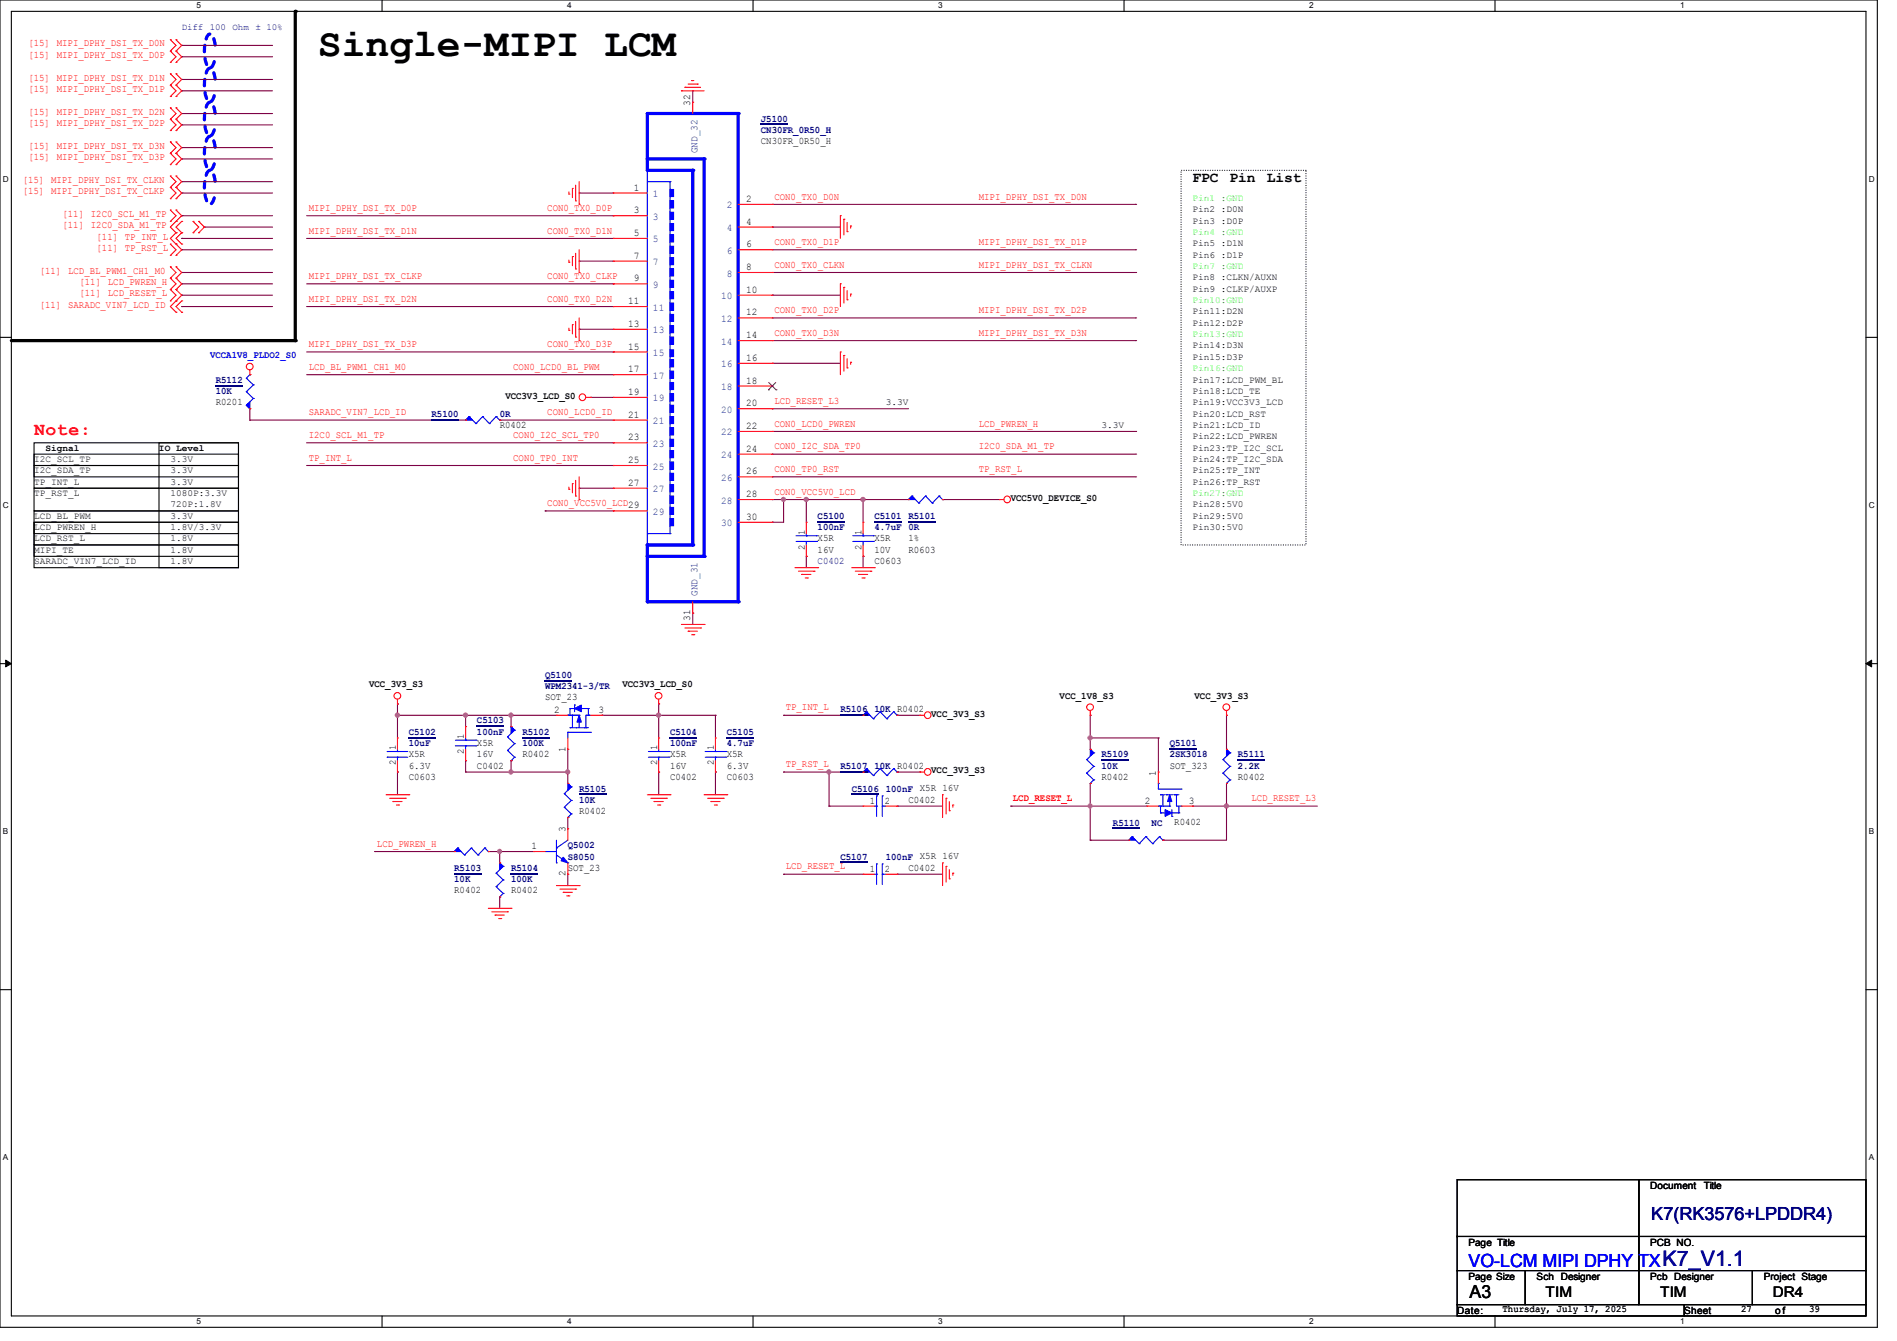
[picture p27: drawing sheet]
<svg xmlns="http://www.w3.org/2000/svg" width="297mm" height="210mm" viewBox="0 0 297 210" stroke-linecap="round" stroke-linejoin="round" font-family="sans-serif">
<defs><g id="words">
<text font-size="6.2" x="49.8" y="8.8">Single-MIPI LCM</text>
<text font-size="3.3" fill="#0000a0" x="260.3" y="198.2">K7_V1.1</text>
<text font-size="2.8" fill="#f00" x="5.3" y="68.2">Note:</text>
<text font-size="2.8" fill="#000080" x="258.5" y="191">K7(RK3576+LPDDR4)</text>
<text font-size="2.8" fill="#00f" x="229.9" y="198.5">VO-LCM MIPI DPHY TX</text>
<text font-size="2.8" x="230.1" y="203.3">A3</text>
<g font-size="2.3">
<text x="186.7" y="28.5">FPC</text>
<text x="192.5" y="28.5">Pin</text>
<text x="198.3" y="28.5">List</text>
<text x="242" y="203.2">TIM</text>
<text x="259.9" y="203.2">TIM</text>
<text x="277.5" y="203.2">DR4</text>
</g>
<g font-size="1.6" fill="#f00">
<text x="4.4" y="7.3">[15] MIPI_DPHY_DSI_TX_D0N</text>
<text x="4.4" y="9.1">[15] MIPI_DPHY_DSI_TX_D0P</text>
<text x="4.4" y="12.6">[15] MIPI_DPHY_DSI_TX_D1N</text>
<text x="4.4" y="14.4">[15] MIPI_DPHY_DSI_TX_D1P</text>
<text x="4.4" y="17.9">[15] MIPI_DPHY_DSI_TX_D2N</text>
<text x="4.4" y="19.7">[15] MIPI_DPHY_DSI_TX_D2P</text>
<text x="4.4" y="23.3">[15] MIPI_DPHY_DSI_TX_D3N</text>
<text x="3.6" y="28.6">[15] MIPI_DPHY_DSI_TX_CLKN</text>
<text x="4.4" y="25.1">[15] MIPI_DPHY_DSI_TX_D3P</text>
<text x="3.6" y="30.4">[15] MIPI_DPHY_DSI_TX_CLKP</text>
<text x="9.8" y="35.7">[11] I2C0_SDA_M1_TP</text>
<text x="9.8" y="34">[11] I2C0_SCL_M1_TP</text>
<text x="48.3" y="33">MIPI_DPHY_DSI_TX_D0P</text>
<text x="85.7" y="33">CON0_TX0_D0P</text>
<text x="121.2" y="31.2">CON0_TX0_D0N</text>
<text x="153.2" y="31.2">MIPI_DPHY_DSI_TX_D0N</text>
<text x="15.1" y="37.5">[11] TP_INT_L</text>
<text x="15.1" y="39.3">[11] TP_RST_L</text>
<text x="48.3" y="36.6">MIPI_DPHY_DSI_TX_D1N</text>
<text x="85.7" y="36.6">CON0_TX0_D1N</text>
<text x="121.2" y="38.4">CON0_TX0_D1P</text>
<text x="121.2" y="41.9">CON0_TX0_CLKN</text>
<text x="153.2" y="38.4">MIPI_DPHY_DSI_TX_D1P</text>
<text x="153.2" y="41.9">MIPI_DPHY_DSI_TX_CLKN</text>
<text x="6.2" y="42.8">[11] LCD_BL_PWM1_CH1_M0</text>
<text x="12.4" y="46.4">[11] LCD_RESET_L</text>
<text x="12.4" y="44.6">[11] LCD_PWREN_H</text>
<text x="48.3" y="43.7">MIPI_DPHY_DSI_TX_CLKP</text>
<text x="48.3" y="47.2">MIPI_DPHY_DSI_TX_D2N</text>
<text x="85.7" y="43.7">CON0_TX0_CLKP</text>
<text x="85.7" y="47.2">CON0_TX0_D2N</text>
<text x="6.2" y="48.2">[11] SARADC_VIN7_LCD_ID</text>
<text x="121.2" y="49">CON0_TX0_D2P</text>
<text x="121.2" y="52.6">CON0_TX0_D3N</text>
<text x="153.2" y="49">MIPI_DPHY_DSI_TX_D2P</text>
<text x="153.2" y="52.6">MIPI_DPHY_DSI_TX_D3N</text>
<text x="48.3" y="54.4">MIPI_DPHY_DSI_TX_D3P</text>
<text x="48.3" y="57.9">LCD_BL_PWM1_CH1_M0</text>
<text x="80.3" y="57.9">CON0_LCD0_BL_PWM</text>
<text x="85.7" y="54.4">CON0_TX0_D3P</text>
<text x="48.3" y="65">SARADC_VIN7_LCD_ID</text>
<text x="85.7" y="65">CON0_LCD0_ID</text>
<text x="121.2" y="63.2">LCD_RESET_L3</text>
<text x="48.3" y="68.6">I2C0_SCL_M1_TP</text>
<text x="80.3" y="68.6">CON0_I2C_SCL_TP0</text>
<text x="121.2" y="66.8">CON0_LCD0_PWREN</text>
<text x="121.2" y="70.4">CON0_I2C_SDA_TP0</text>
<text x="153.2" y="66.8">LCD_PWREN_H</text>
<text x="153.2" y="70.4">I2C0_SDA_M1_TP</text>
<text x="48.3" y="72.1">TP_INT_L</text>
<text x="80.3" y="72.1">CON0_TP0_INT</text>
<text x="121.2" y="77.5">CON0_VCC5V0_LCD</text>
<text x="121.2" y="73.9">CON0_TP0_RST</text>
<text x="153.2" y="73.9">TP_RST_L</text>
<text x="85.7" y="79.2">CON0_VCC5V0_LCD29</text>
<text x="123" y="111.3">TP_INT_L</text>
<text x="123" y="120.1">TP_RST_L</text>
<text x="158.6" y="125.5">LCD_RESET_L</text>
<text x="195.9" y="125.5">LCD_RESET_L3</text>
<text x="59" y="132.6">LCD_PWREN_H</text>
<text x="123" y="136.1">LCD_RESET_L</text>
</g>
<g font-size="1.6">
<text x="108.1" y="16.6" transform="rotate(-90 108.1 16.6)">32</text>
<text x="119.1" y="22.6">CN30FR_0R50_H</text>
<text x="99.2" y="29.8">1</text>
<text x="99.2" y="33.4">3</text>
<text x="116.8" y="31.6">2</text>
<text x="116.8" y="35.2">4</text>
<text x="99.2" y="37">5</text>
<text x="99.2" y="40.5">7</text>
<text x="116.8" y="38.7">6</text>
<text x="98.3" y="47.6">11</text>
<text x="99.2" y="44.1">9</text>
<text x="116.8" y="42.3">8</text>
<text x="116.8" y="45.8">10</text>
<text x="98.3" y="51.2">13</text>
<text x="116.8" y="49.4">12</text>
<text x="116.8" y="53">14</text>
<text x="98.3" y="54.7">15</text>
<text x="98.3" y="58.3">17</text>
<text x="116.8" y="56.5">16</text>
<text x="33.8" y="63.5">R0201</text>
<text x="79.1" y="62.4">VCC3V3_LCD_S0</text>
<text x="98.3" y="61.8">19</text>
<text x="98.3" y="65.4">21</text>
<text x="116.8" y="60.1">18</text>
<text x="116.8" y="63.6">20</text>
<text x="78.2" y="67">R0402</text>
<text x="98.3" y="69">23</text>
<text x="116.8" y="67.2">22</text>
<text x="116.8" y="70.7">24</text>
<text x="98.3" y="72.5">25</text>
<text x="98.3" y="76.1">27</text>
<text x="116.8" y="74.3">26</text>
<text x="116.8" y="77.9">28</text>
<text x="116.8" y="81.4">30</text>
<text x="126" y="83.7" transform="rotate(-90 126 83.7)">1</text>
<text x="134.9" y="83.7" transform="rotate(-90 134.9 83.7)">1</text>
<text x="158.2" y="78.4">VCC5V0_DEVICE_S0</text>
<text x="126" y="86.1" transform="rotate(-90 126 86.1)">2</text>
<text x="128" y="84.8">X5R</text>
<text x="128" y="86.6">16V</text>
<text x="134.9" y="86.1" transform="rotate(-90 134.9 86.1)">2</text>
<text x="136.9" y="88.3">C0603</text>
<text x="136.9" y="84.8">X5R</text>
<text x="136.9" y="86.6">10V</text>
<text x="142.2" y="86.6">R0603</text>
<text x="142.2" y="84.8">1%</text>
<text x="108.1" y="97.2" transform="rotate(-90 108.1 97.2)">31</text>
<text x="57.8" y="107.6">VCC_3V3_S3</text>
<text x="97.5" y="107.6">VCC3V3_LCD_S0</text>
<text x="85.3" y="109.7">SOT_23</text>
<text x="86.8" y="111.6">2</text>
<text x="93.7" y="111.6">3</text>
<text x="145.8" y="112.2">VCC_3V3_S3</text>
<text x="165.9" y="109.4">VCC_1V8_S3</text>
<text x="187" y="109.4">VCC_3V3_S3</text>
<text x="62" y="119.8" transform="rotate(-90 62 119.8)">2</text>
<text x="62" y="117.5" transform="rotate(-90 62 117.5)">1</text>
<text x="64" y="118.6">X5R</text>
<text x="72.6" y="118.1" transform="rotate(-90 72.6 118.1)">2</text>
<text x="72.6" y="115.7" transform="rotate(-90 72.6 115.7)">1</text>
<text x="74.7" y="116.8">X5R</text>
<text x="74.7" y="118.6">16V</text>
<text x="81.8" y="118.6">R0402</text>
<text x="88.5" y="117.7" transform="rotate(-90 88.5 117.7)">1</text>
<text x="102.9" y="119.8" transform="rotate(-90 102.9 119.8)">2</text>
<text x="102.9" y="117.5" transform="rotate(-90 102.9 117.5)">1</text>
<text x="104.9" y="118.6">X5R</text>
<text x="111.8" y="119.8" transform="rotate(-90 111.8 119.8)">2</text>
<text x="111.8" y="117.5" transform="rotate(-90 111.8 117.5)">1</text>
<text x="113.8" y="118.6">X5R</text>
<text x="64" y="122.1">C0603</text>
<text x="64" y="120.4">6.3V</text>
<text x="74.7" y="120.4">C0402</text>
<text x="104.9" y="122.1">C0402</text>
<text x="104.9" y="120.4">16V</text>
<text x="113.8" y="122.1">C0603</text>
<text x="113.8" y="120.4">6.3V</text>
<text x="136.2" y="125.9">1</text>
<text x="138.5" y="125.9">2</text>
<text x="142.2" y="125.7">C0402</text>
<text x="144" y="123.9">X5R 16V</text>
<text x="145.8" y="121.1">VCC_3V3_S3</text>
<text x="172.5" y="122.1">R0402</text>
<text x="179.2" y="125.9">2</text>
<text x="181" y="121.5" transform="rotate(-90 181 121.5)">1</text>
<text x="183.1" y="120.4">SOT_323</text>
<text x="186.1" y="125.9">3</text>
<text x="193.8" y="122.1">R0402</text>
<text x="88.5" y="130.3" transform="rotate(-90 88.5 130.3)">3</text>
<text x="90.7" y="127.5">R0402</text>
<text x="183.9" y="129.2">R0402</text>
<text x="83.2" y="133">1</text>
<text x="88.5" y="137.2" transform="rotate(-90 88.5 137.2)">2</text>
<text x="88.9" y="136.4">SOT_23</text>
<text x="136.2" y="136.5">1</text>
<text x="138.5" y="136.5">2</text>
<text x="142.2" y="136.4">C0402</text>
<text x="144" y="134.6">X5R 16V</text>
<text x="71.1" y="139.9">R0402</text>
<text x="80" y="139.9">R0402</text>
<text x="258.4" y="186.2">Document</text>
<text x="266.7" y="186.2">Title</text>
<text x="229.9" y="195.1">Page Title</text>
<text x="258.4" y="195.1">PCB NO.</text>
<text x="229.9" y="200.4">Page Size</text>
<text x="240.6" y="200.4">Sch Designer</text>
<text x="258.4" y="200.4">Pcb Designer</text>
<text x="276.1" y="200.4">Project Stage</text>
<text x="228.1" y="205.7">Date:</text>
<text x="235.2" y="205.5">Thursday, July 17, 2025</text>
<text x="263.7" y="205.7">Sheet</text>
<text x="272.6" y="205.5">27</text>
<text x="277.9" y="205.7">o f</text>
<text x="283.3" y="205.5">39</text>
</g>
<g font-size="1.6" fill="#000080">
<text x="119.1" y="19.1">J5100</text>
<text x="119.1" y="20.8">CN30FR_0R50_H</text>
<text x="33.8" y="59.9">R5112</text>
<text x="33.8" y="61.7">10K</text>
<text x="67.6" y="65.3">R5100</text>
<text x="78.2" y="65.3">0R</text>
<text x="128" y="81.3">C5100</text>
<text x="128" y="83.1">100nF</text>
<text x="136.9" y="81.3">C5101</text>
<text x="136.9" y="83.1">4.7uF</text>
<text x="142.2" y="81.3">R5101</text>
<text x="142.2" y="83.1">0R</text>
<text x="128" y="88.3">C0402</text>
<text x="85.3" y="106.2">Q5100</text>
<text x="85.3" y="107.9">WPM2341-3/TR</text>
<text x="74.7" y="113.3">C5103</text>
<text x="131.6" y="111.5">R5106</text>
<text x="136.9" y="111.5">10K R0402</text>
<text x="64" y="115.1">C5102</text>
<text x="64" y="116.8">10uF</text>
<text x="74.7" y="115.1">100nF</text>
<text x="81.8" y="115.1">R5102</text>
<text x="81.8" y="116.8">100K</text>
<text x="104.9" y="115.1">C5104</text>
<text x="104.9" y="116.8">100nF</text>
<text x="113.8" y="115.1">C5105</text>
<text x="113.8" y="116.8">4.7uF</text>
<text x="172.5" y="118.6">R5109</text>
<text x="183.1" y="116.8">Q5101</text>
<text x="183.1" y="118.6">2SK3018</text>
<text x="193.8" y="118.6">R5111</text>
<text x="90.7" y="124">R5105</text>
<text x="90.7" y="125.7">10K</text>
<text x="131.6" y="120.4">R5107</text>
<text x="133.3" y="124">C5106</text>
<text x="136.9" y="120.4">10K R0402</text>
<text x="138.7" y="124">100nF</text>
<text x="172.5" y="120.4">10K</text>
<text x="193.8" y="120.4">2.2K</text>
<text x="174.2" y="129.3">R5110</text>
<text x="180.3" y="129.3">NC</text>
<text x="71.1" y="136.4">R5103</text>
<text x="80" y="136.4">R5104</text>
<text x="88.9" y="132.8">Q5002</text>
<text x="88.9" y="134.6">S8050</text>
<text x="131.6" y="134.6">C5107</text>
<text x="138.7" y="134.6">100nF</text>
<text x="71.1" y="138.2">10K</text>
<text x="80" y="138.2">100K</text>
</g>
<g font-size="1.6" fill="#004080">
<text x="109.2" y="24" transform="rotate(-90 109.2 24)">GND_32</text>
<text x="102.2" y="30.9">1</text>
<text x="102.2" y="34.4">3</text>
<text x="113.8" y="32.6">2</text>
<text x="102.2" y="38">5</text>
<text x="102.2" y="41.5">7</text>
<text x="113.8" y="36.2">4</text>
<text x="113.8" y="39.8">6</text>
<text x="102.2" y="45.1">9</text>
<text x="112.9" y="46.9">10</text>
<text x="113.8" y="43.3">8</text>
<text x="102.2" y="48.6">11</text>
<text x="102.2" y="52.2">13</text>
<text x="112.9" y="50.4">12</text>
<text x="112.9" y="54">14</text>
<text x="102.2" y="55.8">15</text>
<text x="102.2" y="59.3">17</text>
<text x="112.9" y="57.5">16</text>
<text x="102.2" y="62.9">19</text>
<text x="112.9" y="61.1">18</text>
<text x="112.9" y="64.6">20</text>
<text x="102.2" y="66.4">21</text>
<text x="102.2" y="70">23</text>
<text x="112.9" y="68.2">22</text>
<text x="112.9" y="71.8">24</text>
<text x="102.2" y="73.5">25</text>
<text x="102.2" y="77.1">27</text>
<text x="112.9" y="75.3">26</text>
<text x="102.2" y="80.6">29</text>
<text x="112.9" y="78.9">28</text>
<text x="112.9" y="82.4">30</text>
<text x="109.2" y="93.3" transform="rotate(-90 109.2 93.3)">GND_31</text>
</g>
<text font-size="1.6" fill="#00f" x="32.9" y="56">VCCA1V8_PLDO2_S0</text>
<g font-size="1.5">
<text x="186.7" y="33.2">Pin2 :D0N</text>
<text x="186.7" y="35">Pin3 :D0P</text>
<text x="186.7" y="40.3">Pin6 :D1P</text>
<text x="186.7" y="38.6">Pin5 :D1N</text>
<text x="186.7" y="45.7">Pin9 :CLKP/AUXP</text>
<text x="186.7" y="43.9">Pin8 :CLKN/AUXN</text>
<text x="186.7" y="51">Pin12:D2P</text>
<text x="186.7" y="49.2">Pin11:D2N</text>
<text x="186.7" y="56.3">Pin15:D3P</text>
<text x="186.7" y="54.6">Pin14:D3N</text>
<text x="186.7" y="59.9">Pin17:LCD_PWM_BL</text>
<text x="138.7" y="63.5">3.3V</text>
<text x="186.7" y="61.7">Pin18:LCD_TE</text>
<text x="186.7" y="63.5">Pin19:VCC3V3_LCD</text>
<text x="186.7" y="65.2">Pin20:LCD_RST</text>
<text x="7.1" y="70.6">Signal</text>
<text x="24.9" y="70.6">IO Level</text>
<text x="172.5" y="67">3.3V</text>
<text x="186.7" y="67">Pin21:LCD_ID</text>
<text x="186.7" y="68.8">Pin22:LCD_PWREN</text>
<text x="186.7" y="70.6">Pin23:TP_I2C_SCL</text>
<text x="5.3" y="74.1">I2C_SDA_TP</text>
<text x="5.3" y="72.3">I2C_SCL_TP</text>
<text x="5.3" y="77.7">TP_RST_L</text>
<text x="5.3" y="75.9">TP_INT_L</text>
<text x="26.7" y="77.7">1080P:3.3V</text>
<text x="26.7" y="72.3">3.3V</text>
<text x="26.7" y="74.1">3.3V</text>
<text x="26.7" y="75.9">3.3V</text>
<text x="186.7" y="75.9">Pin26:TP_RST</text>
<text x="186.7" y="72.3">Pin24:TP_I2C_SDA</text>
<text x="186.7" y="74.1">Pin25:TP_INT</text>
<text x="5.3" y="83">LCD_PWREN_H</text>
<text x="5.3" y="81.2">LCD_BL_PWM</text>
<text x="26.7" y="79.5">720P:1.8V</text>
<text x="26.7" y="81.2">3.3V</text>
<text x="26.7" y="83">1.8V/3.3V</text>
<text x="186.7" y="81.2">Pin29:5V0</text>
<text x="186.7" y="83">Pin30:5V0</text>
<text x="186.7" y="79.5">Pin28:5V0</text>
<text x="5.3" y="84.8">LCD_RST_L</text>
<text x="5.3" y="86.6">MIPI_TE</text>
<text x="5.3" y="88.3">SARADC_VIN7_LCD_ID</text>
<text x="26.7" y="84.8">1.8V</text>
<text x="26.7" y="86.6">1.8V</text>
<text x="26.7" y="88.3">1.8V</text>
</g>
<g font-size="1.5" fill="#0f0">
<text x="186.7" y="31.5">Pin1 :GND</text>
<text x="186.7" y="36.8">Pin4 :GND</text>
<text x="186.7" y="47.5">Pin10:GND</text>
<text x="186.7" y="42.1">Pin7 :GND</text>
<text x="186.7" y="52.8">Pin13:GND</text>
<text x="186.7" y="58.1">Pin16:GND</text>
<text x="186.7" y="77.7">Pin27:GND</text>
</g>
<g font-size="1.4" fill="#000080">
<text x="28.4" y="4.7">Diff 100 Ohm</text>
<text x="40" y="4.7">± 10%</text>
</g>
<g font-size="1.3">
<text x="30.8" y="1.3">5</text>
<text x="88.8" y="1.3">4</text>
<text x="146.9" y="1.3">3</text>
<text x="205" y="1.3">2</text>
<text x="263.1" y="1.3">1</text>
<text x=".5" y="28.4">D</text>
<text x="292.6" y="28.4">D</text>
<text x=".5" y="79.5">C</text>
<text x="292.6" y="79.5">C</text>
<text x=".5" y="130.6">B</text>
<text x="292.6" y="130.6">B</text>
<text x=".5" y="181.7">A</text>
<text x="292.6" y="181.7">A</text>
<text x="30.8" y="207.4">5</text>
<text x="88.8" y="207.4">4</text>
<text x="146.9" y="207.4">3</text>
<text x="205" y="207.4">2</text>
<text x="263.1" y="207.4">1</text>
</g>
</g></defs>
<g fill="none" stroke="#000" stroke-width=".17">
<path d="M0 0h293.9v207.9h-293.9zM1.8 1.8h290.3v204.3h-290.3zM59.8 0v1.8M117.9 0v1.8M176 0v1.8M234.1 0v1.8M0 52.8h1.8M292.1 52.8h1.8M5.3 69.3h32v3.6h-32zM5.3 71.1h32v3.6h-32zM5.3 72.9h32v3.6h-32zM5.3 76.5h32v3.5h-32z"/>
<path d="M24.9 69.3h12.4v19.6h-12.4zM5.3 81.8h32v3.5h-32zM5.3 81.8h32v5.3h-32zM5.3 80h32v3.6h-32zM5.3 85.3h32v3.6h-32zM0 103.9h1.8M292.1 103.9h1.8M0 155h1.8M292.1 155h1.8M59.8 206.1v1.8M117.9 206.1v1.8M176 206.1v1.8"/>
<path d="M234.1 206.1v1.8"/>
</g>
<path d="M.9 103.4l.9 .5-.9 .5zM292.1 103.9l.9-.5v1z" fill="#000"/>
<path d="M.9 103.4l.9 .5-.9 .5zM292.1 103.9l.9-.5v1z" fill="none" stroke="#000" stroke-width=".16"/>
<path d="M33.7 7.1a2.02 2.02 0 0 0-.8-1.8 1.41 1.41 0 0 0-.8 1.3 5.6 5.6 0 0 0 .5 3.9l.3 .1a1.41 1.41 0 0 0 .7-1.3l.1-.6M33.7 12.4a2.02 2.02 0 0 0-.8-1.7 1.41 1.41 0 0 0-.8 1.3 5.6 5.6 0 0 0 .5 3.9l.3 .1a1.41 1.41 0 0 0 .7-1.4l.1-.6M33.7 17.7a2.02 2.02 0 0 0-.8-1.7 1.41 1.41 0 0 0-.8 1.3 5.6 5.6 0 0 0 .5 3.9l.3 .1a1.41 1.41 0 0 0 .7-1.3l.1-.7M33.7 23.1a2.02 2.02 0 0 0-.8-1.8 1.41 1.41 0 0 0-.8 1.3 5.6 5.6 0 0 0 .5 3.9l.3 .1a1.41 1.41 0 0 0 .7-1.3l.1-.6M33.7 28.4a2.02 2.02 0 0 0-.8-1.7 1.41 1.41 0 0 0-.8 1.3 5.6 5.6 0 0 0 .5 3.9l.3 .1a1.41 1.41 0 0 0 .7-1.4l.1-.6" fill="none" stroke="#00f" stroke-width=".51" stroke-dasharray="1 1"/>
<path d="M184.9 26.7h19.6v58.6h-19.6z" fill="none" stroke="#000" stroke-width=".17" stroke-dasharray="0 .3"/>
<path d="M46.2 1.8v51.5h-44.4" fill="none" stroke="#000" stroke-width=".51"/>
<g fill="#000">
<circle cx="46.2" cy="1.8" r=".25"/>
<circle cx="46.2" cy="53.3" r=".25"/>
</g>
<g fill="none" stroke="#800040" stroke-width=".17">
<path d="M28.4 8.9h.1M28.4 7.1h.1M28.4 14.2h.1M28.4 12.4h.1M28.4 19.6h.1M28.4 17.8h.1M28.4 8.9h14.3M28.4 7.1h14.3M28.4 14.2h14.3M28.4 12.4h14.3M28.4 19.6h14.3M28.4 17.8h14.3"/>
<path d="M108.5 14.2h.1M108.5 14.2v1.8M28.4 30.2h.1M28.4 28.4h.1M28.4 24.9h.1M28.4 23.1h.1M28.4 33.8h.1M28.4 37.3h.1M28.4 39.1h.1M28.4 30.2h14.3M28.4 28.4h14.3M28.4 24.9h14.3"/>
<path d="M28.4 23.1h14.3M28.4 33.8h14.3M28.4 37.3h14.3M28.4 39.1h14.3M32 35.6h.1M32 35.6h10.7M48 33.8h48M48 37.3h48M90.7 30.2h.1M90.7 30.2h5.3M96 33.8h.1M96 37.3h.1"/>
<path d="M120.9 35.6h.1M120.9 35.6h10.7M120.9 32h56.9M120.9 39.1h56.9M177.8 32h.1M177.8 39.1h.1M28.4 42.7h.1M28.4 48h.1M28.4 44.4h.1M28.4 46.2h.1M28.4 44.4h14.3M28.4 48h14.3"/>
<path d="M28.4 46.2h14.3M28.4 42.7h14.3M48 44.4h48M48 48h48M48 55.1h48M48 58.7h48M90.7 40.9h.1M90.7 51.6h.1M90.7 40.9h5.3M90.7 51.6h5.3M96 44.4h.1M96 48h.1"/>
<path d="M96 55.1h.1M96 58.7h.1M120.9 46.2h.1M120.9 56.9h.1M120.9 46.2h10.7M120.9 56.9h10.7M120.9 42.7h56.9M120.9 49.8h56.9M120.9 53.3h56.9M177.8 42.7h.1M177.8 49.8h.1M177.8 53.3h.1"/>
<path d="M39.1 65.8h33.8M48 69.3h48M48 72.9h48M72.9 65.8h.1M78.2 65.8h.1M78.2 65.8h17.8M90.7 76.5h.1M90.7 76.5h5.3M92.5 62.2h.1M92.5 62.2h3.5M96 69.3h.1M96 72.9h.1"/>
<path d="M120.9 78.2h.1M120.9 64h.1M120.9 78.2h1.8M120.9 67.6h56.9M120.9 71.1h56.9M120.9 74.7h56.9M120.9 64h21.3M135.1 78.2h.1M135.1 78.2h7.1M135.1 78.2v3.6M147.6 78.2h.1M147.6 78.2h8.9"/>
<path d="M177.8 67.6h.1M177.8 71.1h.1M177.8 74.7h.1M85.3 80h.1M85.3 80h10.7M108.5 96h.1M108.5 96v1.8M103.1 112h.1M103.1 112v3.6M112 112h.1M112 112v3.6M103.1 120.9h.1"/>
<path d="M103.1 120.9v3.6M112 120.9h.1M112 120.9v3.6"/>
</g>
<circle cx="135.1" cy="78.2" r=".32" fill="#f0f"/>
<circle cx="135.1" cy="78.2" r=".32" fill="none" stroke="#f0f" stroke-width=".17"/>
<path d="M126.2 87.1h.1M126.2 87.1v1.8M135.1 87.1h.1M135.1 87.1v1.8M62.2 110.2h.1M62.2 112h.1M62.2 110.2v5.4" fill="none" stroke="#800040" stroke-width=".17"/>
<circle cx="62.2" cy="112" r=".32" fill="#f0f"/>
<circle cx="62.2" cy="112" r=".32" fill="none" stroke="#f0f" stroke-width=".17"/>
<path d="M62.2 112h.1M62.2 112h17.8M72.9 112h.1M72.9 112v1.8" fill="none" stroke="#800040" stroke-width=".17"/>
<circle cx="80" cy="112" r=".32" fill="#f0f"/>
<circle cx="80" cy="112" r=".32" fill="none" stroke="#f0f" stroke-width=".17"/>
<circle cx="72.9" cy="112" r=".32" fill="#f0f"/>
<circle cx="72.9" cy="112" r=".32" fill="none" stroke="#f0f" stroke-width=".17"/>
<path d="M80 112h.1M80 112v1.8M80 112h7.1M88.9 117.3h.1M88.9 117.3v3.6M94.2 112h.1M94.2 112h8.9" fill="none" stroke="#800040" stroke-width=".17"/>
<circle cx="88.9" cy="120.9" r=".32" fill="#f0f"/>
<circle cx="88.9" cy="120.9" r=".32" fill="none" stroke="#f0f" stroke-width=".17"/>
<path d="M72.9 119.1h.1M72.9 119.1v1.8M80 119.1h.1M80 119.1v1.8h-7.1M62.2 120.9h.1M62.2 120.9v3.6M72.9 120.9h.1" fill="none" stroke="#800040" stroke-width=".17"/>
<circle cx="80" cy="120.9" r=".32" fill="#f0f"/>
<circle cx="80" cy="120.9" r=".32" fill="none" stroke="#f0f" stroke-width=".17"/>
<path d="M58.7 133.3h.1M58.7 133.3h12.4M76.5 133.3h.1M76.5 133.3h1.7M80 120.9h.1M80 120.9h8.9M88.9 120.9h.1M88.9 128h.1M88.9 120.9v1.8M88.9 128v1.8" fill="none" stroke="#800040" stroke-width=".17"/>
<circle cx="78.2" cy="133.3" r=".32" fill="#f0f"/>
<circle cx="78.2" cy="133.3" r=".32" fill="none" stroke="#f0f" stroke-width=".17"/>
<path d="M126.2 78.2h.1M126.2 78.2v3.6M103.1 110.2h.1M103.1 110.2v1.8M88.9 136.9h.1M88.9 136.9v1.8" fill="none" stroke="#800040" stroke-width=".17"/>
<circle cx="126.2" cy="78.2" r=".32" fill="#f0f"/>
<circle cx="126.2" cy="78.2" r=".32" fill="none" stroke="#f0f" stroke-width=".17"/>
<path d="M122.7 78.2h.1M122.7 78.2v3.6h-1.8M126.2 78.2h.1M126.2 78.2h8.9M120.9 81.8h.1" fill="none" stroke="#800040" stroke-width=".17"/>
<circle cx="122.7" cy="78.2" r=".32" fill="#f0f"/>
<circle cx="122.7" cy="78.2" r=".32" fill="none" stroke="#f0f" stroke-width=".17"/>
<path d="M122.7 78.2h.1M122.7 78.2h3.5M103.1 112h.1M103.1 112h8.9" fill="none" stroke="#800040" stroke-width=".17"/>
<circle cx="103.1" cy="112" r=".32" fill="#f0f"/>
<circle cx="103.1" cy="112" r=".32" fill="none" stroke="#f0f" stroke-width=".17"/>
<g fill="none" stroke="#800040" stroke-width=".17">
<path d="M122.7 112h.1M122.7 112h12.4M140.5 112h.1M140.5 112h3.5M78.2 133.3h.1M78.2 133.3v1.8M78.2 133.3h5.4M122.7 120.9h.1M122.7 120.9h12.4M129.8 120.9h.1M129.8 126.2h.1M129.8 120.9v5.3"/>
<path d="M129.8 126.2h5.3M140.5 120.9h.1M140.5 120.9h3.5M78.2 140.5h.1M78.2 140.5v1.7"/>
</g>
<circle cx="129.8" cy="120.9" r=".32" fill="#f0f"/>
<circle cx="129.8" cy="120.9" r=".32" fill="none" stroke="#f0f" stroke-width=".17"/>
<path d="M170.7 112h.1M170.7 115.6h.1M170.7 112v5.3M170.7 115.6h10.7M122.7 136.9h.1M122.7 136.9h12.4M140.5 126.2h.1M140.5 136.9h.1M140.5 126.2h7.1M140.5 136.9h7.1" fill="none" stroke="#800040" stroke-width=".17"/>
<circle cx="170.7" cy="115.5" r=".32" fill="#f0f"/>
<circle cx="170.7" cy="115.5" r=".32" fill="none" stroke="#f0f" stroke-width=".17"/>
<path d="M181.4 115.6h.1M181.4 115.6v5.3M158.2 126.2h.1M158.2 126.2h21.4M170.7 122.7h.1M170.7 126.2h.1M170.7 122.7v8.9M192 122.7h.1M192 122.7v3.5" fill="none" stroke="#800040" stroke-width=".17"/>
<circle cx="170.7" cy="126.2" r=".32" fill="#f0f"/>
<circle cx="170.7" cy="126.2" r=".32" fill="none" stroke="#f0f" stroke-width=".17"/>
<path d="M186.7 126.2h.1M186.7 126.2h5.3M192 126.2h.1M192 126.2v5.4" fill="none" stroke="#800040" stroke-width=".17"/>
<circle cx="192" cy="126.2" r=".32" fill="#f0f"/>
<circle cx="192" cy="126.2" r=".32" fill="none" stroke="#f0f" stroke-width=".17"/>
<path d="M39.1 65.8h.1M39.1 64v1.8M192 112h.1M192 112v5.3M170.7 131.6h.1M170.7 131.6h6M182.1 131.6h.1M182.1 131.6h9.9M192 126.2h.1M192 126.2h14.2" fill="none" stroke="#800040" stroke-width=".17"/>
<g fill="none" stroke="#f00" stroke-width=".17">
<path d="M26.7 8h.1M26.7 6.2h.1M26.7 9.8h.1M26.7 13.3h.1M26.7 11.6h.1M26.7 15.1h.1M26.7 18.7h.1M26.7 16.9h.1M26.7 6.2l.9 .9-.9 .9M26.7 8l.9 .9-.9 .9M26.7 11.6l.9 .8-.9 .9M26.7 13.3l.9 .9-.9 .9"/>
<path d="M26.7 16.9l.9 .9-.9 .9M26.7 18.7l.9 .9-.9 .8M27.6 6.2h.1M27.6 8h.1M27.6 9.8h.1M27.6 11.6h.1M27.6 13.3h.1M27.6 15.1h.1M27.6 16.9h.1M27.6 18.7h.1M27.6 6.2l.8 .9-.8 .9M27.6 8l.8 .9-.8 .9"/>
<path d="M27.6 11.6l.8 .8-.8 .9M27.6 13.3l.8 .9-.8 .9M27.6 16.9l.8 .9-.8 .9M27.6 18.7l.8 .9-.8 .8M106.7 14.2h.1M106.7 14.2h3.5M107.2 13.7h.1M107.2 13.7h2.5M107.7 13.2h1.5M108.3 12.6h.1M108.3 12.6h.3M109.2 13.2h.1"/>
<path d="M26.7 34.7h.1M26.7 32.9h.1M26.7 38.2h.1M26.7 20.4h.1M26.7 24h.1M26.7 22.2h.1M26.7 25.8h.1M26.7 29.3h.1M26.7 27.6h.1M26.7 31.1h.1M26.7 32.9l.9 .9-.9 .9M26.7 38.2l.9 .9-.9 .9"/>
<path d="M26.7 22.2l.9 .9-.9 .9M26.7 24l.9 .9-.9 .9M26.7 27.6l.9 .8-.9 .9M26.7 29.3l.9 .9-.9 .9M27.6 36.4h.1M27.6 34.7h.1M27.6 32.9h.1M27.6 38.2h.1M27.6 20.4h.1M27.6 22.2h.1M27.6 24h.1M27.6 25.8h.1"/>
<path d="M27.6 27.6h.1M27.6 29.3h.1M27.6 31.1h.1M27.6 36.4l-.9 .9 1.7 1.8-.8 .9M27.6 32.9l.8 .9-1.7 1.8 .9 .8M27.6 22.2l.8 .9-.8 .9M27.6 24l.8 .9-.8 .9M27.6 27.6l.8 .8-.8 .9M27.6 29.3l.8 .9-.8 .9M28.4 36.4h.1M28.4 34.7h.1M28.4 38.2h.1"/>
<path d="M28.4 34.7l-.8 .9 .8 .8M28.4 36.4l-.8 .9 .8 .9M30.2 36.4h.1M30.2 34.7h.1M30.2 34.7l.9 .9-.9 .8M31.1 34.7h.1M31.1 36.4h.1M31.1 34.7l.9 .9-.9 .8M89.1 30.4h.1M89.1 30.1v.3M89.6 29.5h.1M89.6 29.5v1.4"/>
<path d="M90.1 31.5h.1M90.1 29v2.5M90.1 39.7v2.4M90.7 32h.1M90.7 28.4v3.6M90.7 39.1v3.6M131.6 33.8h.1M131.6 33.8v3.5M132.1 34.3h.1M132.1 34.3v2.5M132.6 36.3h.1M132.6 34.8v1.5"/>
<path d="M133.2 35.4h.1M133.2 35.4v.3M26.7 43.6h.1M26.7 41.8h.1M26.7 47.1h.1M26.7 45.3h.1M26.7 40h.1M26.7 41.8l.9 .9-.9 .9M26.7 45.3l.9 .9-.9 .9M26.7 43.6l.9 .8-.9 .9M27.6 41.8h.1M27.6 43.6h.1"/>
<path d="M27.6 45.3h.1M27.6 47.1h.1M27.6 40h.1M27.6 48.9h.1M27.6 41.8l.8 .9-.8 .9M27.6 45.3l.8 .9-1.7 1.8 .9 .9M27.6 43.6l.8 .8-.8 .9M28.4 48.9h.1M28.4 47.1h.1M28.4 47.1l-.8 .9 .8 .9M39.1 58.7h.1M39.1 58v.7"/>
<path d="M89.1 41.1h.1M89.1 51.7h.1M89.1 40.7v.4M89.1 51.4v.3M89.6 40.2h.1M89.6 50.8h.1M89.6 40.2v1.4M89.6 50.8v1.5M90.1 42.1h.1M90.1 52.8h.1M90.1 50.3v2.5M90.7 42.7h.1"/>
<path d="M90.7 53.3h.1M90.7 49.8v3.5M131.6 44.4h.1M131.6 55.1h.1M131.6 44.4v3.6M131.6 55.1v3.6M132.1 45h.1M132.1 55.7h.1M132.1 45v2.5M132.1 55.7v2.4M132.6 46.9h.1M132.6 57.6h.1"/>
<path d="M132.6 45.5v1.4M132.6 56.2v1.4M133.2 46.1h.1M133.2 56.7h.1M133.2 46.1v.3M133.2 56.7v.4M89.1 76.6h.1M89.1 76.3v.3M89.6 75.7h.1M89.6 75.7v1.5M90.1 77.7h.1M90.1 75.2v2.5"/>
<path d="M90.7 78.2h.1M90.7 74.7v3.5M91.7 62.2h.8M92.5 62.2h.1M156.5 78.2h.1M156.5 78.2h.7M106.7 97.8h3.5M107.2 98.3h2.5M107.7 98.8h.1M107.7 98.8h1.5M108.3 99.4h.3M108.6 99.4h.1"/>
<path d="M109.7 98.3h.1M110.2 97.8h.1M124.5 88.9h3.5M125 89.5h2.5M125.5 90h.1M125.5 90h1.5M126.1 90.5h.3M126.4 90.5h.1M127.5 89.5h.1M128 88.9h.1M133.3 88.9h3.6M133.9 89.5h2.5"/>
<path d="M134.4 90h.1M134.4 90h1.4M135 90.5h.3M135.1 81.8h.1M135.1 87.1h.1M135.1 81.8v1.8M135.1 85.3v1.8M135.3 90.5h.1M136.4 89.5h.1M136.9 88.9h.1M62.2 110.2h.1M62.2 109.5v.7"/>
<path d="M103.1 110.2h.1M103.1 109.5v.7M112 115.6h.1M112 115.6v1.7M112 119.1v1.8M144 112h.1M144 112h.7M170.7 112h.1M170.7 111.3v.7M192 112h.1M192 111.3v.7M60.5 124.5h3.5"/>
<path d="M61 125h2.5M61.5 125.5h.1M61.5 125.5h1.4M62.1 126.1h.3M62.4 126.1h.1M63.5 125h.1M64 124.5h.1M87.1 138.7h3.6M87.7 139.2h2.4M88.2 139.7h.1M88.2 139.7h1.4M90.1 139.2h.1"/>
<path d="M90.7 138.7h.1M101.3 124.5h3.6M101.9 125h2.5M102.4 125.5h.1M102.4 125.5h1.4M103 126.1h.3M103.3 126.1h.1M104.4 125h.1M104.9 124.5h.1M110.2 124.5h3.6M110.8 125h2.4M111.3 125.5h.1"/>
<path d="M111.3 125.5h1.4M111.8 126.1h.4M112 120.9h.1M112.2 126.1h.1M113.2 125h.1M113.8 124.5h.1M144 120.9h.1M144 120.9h.7M147.6 124.5h.1M147.6 135.1h.1M147.6 124.5v3.5M147.6 135.1v3.6"/>
<path d="M148.1 125h.1M148.1 135.7h.1M148.1 125v2.5M148.1 135.7v2.4M148.6 127h.1M148.6 137.6h.1M148.6 125.5v1.5M148.6 136.2v1.4M149.2 126.1h.1M149.2 136.7h.1M149.2 126.1v.3M149.2 136.7v.4"/>
<path d="M76.5 142.2h3.5M77 142.8h2.5M77.5 143.3h.1M77.5 143.3h1.5M78.1 143.8h.3M78.4 143.8h.1M79.5 142.8h.1M80 142.2h.1M88.7 140.3h.4M89.1 140.3h.1"/>
<circle cx="39.1" cy="57.4" r=".52"/>
<circle cx="91.2" cy="62.2" r=".52"/>
<circle cx="157.7" cy="78.2" r=".52"/>
<circle cx="62.2" cy="109" r=".52"/>
<circle cx="103.1" cy="109" r=".52"/>
<circle cx="145.2" cy="112" r=".52"/>
<circle cx="170.7" cy="110.7" r=".52"/>
<circle cx="192" cy="110.7" r=".52"/>
<circle cx="145.2" cy="120.9" r=".52"/>
</g>
<path d="M228.1 184.7h28.5v8.9h-28.5zM228.1 193.6h28.5v5.4h-28.5zM228.1 199h10.7v5.3h-10.7zM238.8 199h17.8v5.3h-17.8zM256.6 199h17.8v5.3h-17.8zM256.6 193.6h35.5v5.4h-35.5zM256.6 184.7h35.5v8.9h-35.5zM274.4 199h17.7v5.3h-17.7zM228.1 204.3h35.6v1.8h-35.6zM263.7 204.3h28.4v1.8h-28.4z" fill="none" stroke="#000" stroke-width=".17"/>
<g fill="none" stroke="#00f" stroke-width=".17">
<path d="M133.5 84.8h3.2M133.5 83.9h3.2M135.1 83.9h.1M135.1 84.8h.1M135.1 83.6v.3M135.1 84.8v.5M136.7 84.8h.1M136.7 83.9h.1M110.4 118.6h3.2M110.4 117.7h3.2M112 117.7h.1M112 118.6h.1"/>
<path d="M112 117.3v.4M112 118.6v.5M113.6 118.6h.1M113.6 117.7h.1M181.7 124.5h.1M181.7 124.5h.7M182.1 126.2h.1M182.1 124.5v1.7M182.6 124.5h.1M182.6 124.5h1.1M183.1 126.2h.1M183.1 124.5v1.7"/>
<path d="M183.9 124.5h.1M183.9 124.5h.7M184.2 124.5h.1M184.2 124.5v1.7"/>
</g>
<path d="M136.9 81.7h4.2M113.7 115.5h4.3" fill="none" stroke="#000080" stroke-width=".21"/>
<path d="M183.1 124.5l.4 1h-.7z" fill="#00f"/>
<path d="M181.4 126.2h.1M181.4 126.2h1.7M183.1 124.5l.4 1h-.7z" fill="none" stroke="#00f" stroke-width=".17"/>
<path d="M182.4 126.8l1.1 .5-1.1 .5z" fill="#00f"/>
<g fill="none" stroke="#00f" stroke-width=".17">
<path d="M71.3 116.8h3.2M71.3 115.9h3.2M72.9 115.9h.1M72.9 116.8h.1M72.9 115.6v.3M72.9 116.8v.5M74.5 116.8h.1M74.5 115.9h.1M170.1 119h.1M170.1 119l1.1 1M170.7 117.3l.5 .6M171.2 117.9h.1"/>
<path d="M171.2 117.9l-1.1 1.1M170.1 121.1h.1M170.1 121.1l1.1 1M170.7 122.7h.1M171.2 120h.1M171.2 122.1h.1M171.2 120l-1.1 1.1M171.2 122.1l-.5 .6M181.4 122.7h.1M181.4 122.7v.9h3.5M181.7 127.3h.1M181.7 126.2h.1"/>
<path d="M181.7 127.3h.7M181.7 126.2v1.1M182.4 126.8l1.1 .5-1.1 .5zM183.5 127.3h.1M183.5 127.8h.1M183.5 127.3h1.1M183.5 126.8v1M184.2 126.2h.7M184.6 127.3h.1M184.6 126.2v1.1M184.9 123.6h.1M184.9 126.2h.1"/>
</g>
<path d="M74.6 113.7h4.3M183.1 117.3h4.3" fill="none" stroke="#000080" stroke-width=".21"/>
<path d="M72.9 113.8h.1M72.9 119.1h.1M72.9 113.8v1.8M72.9 117.3v1.8M179.6 126.2h.1M179.6 126.2h1.8M181.4 120.9h.1M181.4 120.9v1.8M184.9 126.2h1.8M186.7 126.2h.1" fill="none" stroke="#f00" stroke-width=".17"/>
<path d="M170.7 117.3l.5 .6-.5 .5z" fill="#00f"/>
<g fill="none" stroke="#00f" stroke-width=".17">
<path d="M60.6 118.6h.1M60.6 117.7h.1M60.6 118.6h3.2M60.6 117.7h3.2M62.2 117.7h.1M62.2 118.6h.1M62.2 117.3v.4M62.2 118.6v.5M170.7 117.3l.5 .6-.5 .5zM135.7 120.4h.1M135.7 120.4l-.6 .5M135.7 120.4l1 1.1"/>
<path d="M136.7 121.5h.1M136.9 136.9h.3M137.2 136.9h.1M137.2 135.3h.1M137.2 135.3v3.2M137.8 120.4h.1M137.8 120.4l-1.1 1.1M137.8 120.4l1.1 1.1M138.1 135.3h.1M138.1 136.9h.1M138.1 136.9h.6M138.1 135.3v3.2"/>
<path d="M138.9 121.5h.1M139.9 120.4h.1M139.9 120.4l-1 1.1M139.9 120.4l.6 .5M140.5 120.9h.1"/>
</g>
<path d="M64 115.5h4.2M172.4 119.1h4.3M131.5 135.1h4.3" fill="none" stroke="#000080" stroke-width=".21"/>
<path d="M62.2 115.6h.1M62.2 115.6v1.7M62.2 119.1v1.8M170.7 117.3h.1M62.2 120.9h.1M135.1 136.9h.1M135.1 136.9h1.8M138.7 136.9h1.8M140.5 136.9h.1M170.7 122.7h.1" fill="none" stroke="#f00" stroke-width=".17"/>
<path d="M135.7 120.4l.5 .5h-1.1z" fill="#00f"/>
<path d="M135.7 120.4l.5 .5h-1.1z" fill="none" stroke="#00f" stroke-width=".17"/>
<path d="M131.5 120.8h4.3" fill="none" stroke="#000080" stroke-width=".21"/>
<path d="M135.1 120.9h.1M140.5 120.9h.1" fill="none" stroke="#f00" stroke-width=".17"/>
<path d="M101.3 24.9h8.9" fill="none" stroke="#00f" stroke-width=".51"/>
<circle cx="110.2" cy="24.9" r=".25" fill="#00f"/>
<path d="M110.2 24.9v62.2" fill="none" stroke="#00f" stroke-width=".51"/>
<circle cx="110.2" cy="87.1" r=".25" fill="#00f"/>
<path d="M101.3 87.1h8.9" fill="none" stroke="#00f" stroke-width=".51"/>
<circle cx="101.3" cy="87.1" r=".25" fill="#00f"/>
<path d="M101.3 26.7h7.2" fill="none" stroke="#00f" stroke-width=".51"/>
<circle cx="108.5" cy="26.7" r=".25" fill="#00f"/>
<path d="M108.5 26.7v58.6" fill="none" stroke="#00f" stroke-width=".51"/>
<circle cx="108.5" cy="85.3" r=".25" fill="#00f"/>
<path d="M101.3 85.3h7.2" fill="none" stroke="#00f" stroke-width=".51"/>
<circle cx="101.3" cy="85.3" r=".25" fill="#00f"/>
<path d="M101.3 26.7h.1M101.3 26.7v58.6" fill="none" stroke="#00f" stroke-width=".17"/>
<path d="M101.3 17.8v8.9" fill="none" stroke="#00f" stroke-width=".51"/>
<circle cx="101.3" cy="17.8" r=".25" fill="#00f"/>
<path d="M101.3 17.8h14.3" fill="none" stroke="#00f" stroke-width=".51"/>
<circle cx="115.6" cy="17.8" r=".25" fill="#00f"/>
<path d="M115.6 17.8v76.4" fill="none" stroke="#00f" stroke-width=".51"/>
<circle cx="115.6" cy="94.2" r=".25" fill="#00f"/>
<path d="M101.3 94.2h14.3" fill="none" stroke="#00f" stroke-width=".51"/>
<circle cx="101.3" cy="94.2" r=".25" fill="#00f"/>
<path d="M101.3 85.3v8.9" fill="none" stroke="#00f" stroke-width=".51"/>
<circle cx="101.3" cy="85.3" r=".25" fill="#00f"/>
<path d="M101.3 28.4h3.6M104.9 28.4h.1M104.9 28.4v55.2M101.3 83.6h.1M101.3 83.6h3.6M104.9 83.6h.1" fill="none" stroke="#00f" stroke-width=".17"/>
<path d="M104.9 29.7h.6v1.1h-.6z" fill-rule="evenodd" fill="#00f"/>
<path d="M104.9 29.7h.6v1.1h-.6z" fill="none" stroke="#00f" stroke-width=".17"/>
<path d="M104.9 31.5h.6v1.1h-.6z" fill-rule="evenodd" fill="#00f"/>
<path d="M104.9 31.5h.6v1.1h-.6z" fill="none" stroke="#00f" stroke-width=".17"/>
<path d="M104.9 33.2h.6v1.1h-.6z" fill-rule="evenodd" fill="#00f"/>
<path d="M104.9 33.2h.6v1.1h-.6z" fill="none" stroke="#00f" stroke-width=".17"/>
<path d="M104.9 35h.6v1.1h-.6z" fill-rule="evenodd" fill="#00f"/>
<path d="M104.9 35h.6v1.1h-.6z" fill="none" stroke="#00f" stroke-width=".17"/>
<path d="M104.9 36.8h.6v1.1h-.6z" fill-rule="evenodd" fill="#00f"/>
<path d="M104.9 36.8h.6v1.1h-.6z" fill="none" stroke="#00f" stroke-width=".17"/>
<path d="M104.9 38.6h.6v1.1h-.6z" fill-rule="evenodd" fill="#00f"/>
<path d="M104.9 38.6h.6v1.1h-.6z" fill="none" stroke="#00f" stroke-width=".17"/>
<path d="M104.9 40.3h.6v1.1h-.6z" fill-rule="evenodd" fill="#00f"/>
<path d="M104.9 40.3h.6v1.1h-.6z" fill="none" stroke="#00f" stroke-width=".17"/>
<path d="M104.9 42.1h.6v1.1h-.6z" fill-rule="evenodd" fill="#00f"/>
<path d="M104.9 42.1h.6v1.1h-.6z" fill="none" stroke="#00f" stroke-width=".17"/>
<path d="M104.9 43.9h.6v1.1h-.6z" fill-rule="evenodd" fill="#00f"/>
<path d="M104.9 43.9h.6v1.1h-.6z" fill="none" stroke="#00f" stroke-width=".17"/>
<path d="M104.9 45.7h.6v1.1h-.6z" fill-rule="evenodd" fill="#00f"/>
<path d="M104.9 45.7h.6v1.1h-.6z" fill="none" stroke="#00f" stroke-width=".17"/>
<path d="M104.9 47.5h.6v1.1h-.6z" fill-rule="evenodd" fill="#00f"/>
<path d="M104.9 47.5h.6v1.1h-.6z" fill="none" stroke="#00f" stroke-width=".17"/>
<path d="M104.9 49.2h.6v1.1h-.6z" fill-rule="evenodd" fill="#00f"/>
<path d="M104.9 49.2h.6v1.1h-.6z" fill="none" stroke="#00f" stroke-width=".17"/>
<path d="M104.9 51h.6v1.1h-.6z" fill-rule="evenodd" fill="#00f"/>
<path d="M104.9 51h.6v1.1h-.6z" fill="none" stroke="#00f" stroke-width=".17"/>
<path d="M104.9 52.8h.6v1.1h-.6z" fill-rule="evenodd" fill="#00f"/>
<path d="M104.9 52.8h.6v1.1h-.6z" fill="none" stroke="#00f" stroke-width=".17"/>
<path d="M104.9 54.8h.6v1h-.6z" fill-rule="evenodd" fill="#00f"/>
<path d="M104.9 54.8h.6v1h-.6z" fill="none" stroke="#00f" stroke-width=".17"/>
<path d="M104.9 56.3h.6v1.1h-.6z" fill-rule="evenodd" fill="#00f"/>
<path d="M104.9 56.3h.6v1.1h-.6z" fill="none" stroke="#00f" stroke-width=".17"/>
<path d="M104.9 58.1h.6v1.1h-.6z" fill-rule="evenodd" fill="#00f"/>
<path d="M104.9 58.1h.6v1.1h-.6z" fill="none" stroke="#00f" stroke-width=".17"/>
<path d="M104.9 59.9h.6v1.1h-.6z" fill-rule="evenodd" fill="#00f"/>
<path d="M104.9 59.9h.6v1.1h-.6z" fill="none" stroke="#00f" stroke-width=".17"/>
<path d="M104.9 61.7h.6v1.1h-.6z" fill-rule="evenodd" fill="#00f"/>
<path d="M104.9 61.7h.6v1.1h-.6z" fill="none" stroke="#00f" stroke-width=".17"/>
<path d="M104.9 63.5h.6v1.1h-.6z" fill-rule="evenodd" fill="#00f"/>
<path d="M104.9 63.5h.6v1.1h-.6z" fill="none" stroke="#00f" stroke-width=".17"/>
<path d="M104.9 65.2h.6v1.1h-.6z" fill-rule="evenodd" fill="#00f"/>
<path d="M104.9 65.2h.6v1.1h-.6z" fill="none" stroke="#00f" stroke-width=".17"/>
<path d="M104.9 67h.6v1.1h-.6z" fill-rule="evenodd" fill="#00f"/>
<path d="M104.9 67h.6v1.1h-.6z" fill="none" stroke="#00f" stroke-width=".17"/>
<path d="M104.9 68.8h.6v1.1h-.6z" fill-rule="evenodd" fill="#00f"/>
<path d="M104.9 68.8h.6v1.1h-.6z" fill="none" stroke="#00f" stroke-width=".17"/>
<path d="M104.9 70.6h.6v1.1h-.6z" fill-rule="evenodd" fill="#00f"/>
<path d="M104.9 70.6h.6v1.1h-.6z" fill="none" stroke="#00f" stroke-width=".17"/>
<path d="M104.9 72.3h.6v1.1h-.6z" fill-rule="evenodd" fill="#00f"/>
<path d="M104.9 72.3h.6v1.1h-.6z" fill="none" stroke="#00f" stroke-width=".17"/>
<path d="M104.9 74.1h.6v1.1h-.6z" fill-rule="evenodd" fill="#00f"/>
<path d="M104.9 74.1h.6v1.1h-.6z" fill="none" stroke="#00f" stroke-width=".17"/>
<path d="M104.9 75.9h.6v1.1h-.6z" fill-rule="evenodd" fill="#00f"/>
<path d="M104.9 75.9h.6v1.1h-.6z" fill="none" stroke="#00f" stroke-width=".17"/>
<path d="M104.9 77.7h.6v1.1h-.6z" fill-rule="evenodd" fill="#00f"/>
<path d="M104.9 77.7h.6v1.1h-.6z" fill="none" stroke="#00f" stroke-width=".17"/>
<path d="M104.9 79.5h.6v1.1h-.6z" fill-rule="evenodd" fill="#00f"/>
<path d="M104.9 79.5h.6v1.1h-.6z" fill="none" stroke="#00f" stroke-width=".17"/>
<path d="M104.9 81.2h.6v1.1h-.6z" fill-rule="evenodd" fill="#00f"/>
<g fill="none" stroke="#00f" stroke-width=".17">
<path d="M104.9 81.2h.6v1.1h-.6zM191.5 119h.1M191.5 119l1.1 1M192 117.3l.6 .6M192.6 117.9h.1M192.6 117.9l-1.1 1.1M191.5 121.1h.1M191.5 121.1l1.1 1M192 122.7h.1M192.6 120h.1M192.6 122.1h.1M192.6 120l-1.1 1.1"/>
<path d="M192.6 122.1l-.6 .6"/>
</g>
<path d="M119.1 19.5h4.3" fill="none" stroke="#000080" stroke-width=".21"/>
<g fill="none" stroke="#f00" stroke-width=".17">
<path d="M108.5 16h.1M108.5 16v1.8M96 30.2h.1M96 33.8h.1M96 37.3h.1M96 30.2h5.3M96 33.8h5.3M96 37.3h5.3M115.6 32h5.3M115.6 35.6h5.3M115.6 39.1h5.3M120.9 32h.1"/>
<path d="M120.9 35.6h.1M120.9 39.1h.1M96 40.9h.1M96 44.4h.1M96 48h.1M96 51.6h.1M96 55.1h.1M96 58.7h.1M96 40.9h5.3M96 44.4h5.3M96 48h5.3M96 51.6h5.3"/>
<path d="M96 55.1h5.3M96 58.7h5.3M115.6 42.7h5.3M115.6 46.2h5.3M115.6 49.8h5.3M115.6 53.3h5.3M115.6 56.9h5.3M120.9 42.7h.1M120.9 46.2h.1M120.9 49.8h.1M120.9 53.3h.1M120.9 56.9h.1"/>
<path d="M96 62.2h.1M96 65.8h.1M96 69.3h.1M96 72.9h.1M96 76.5h.1M96 62.2h5.3M96 65.8h5.3M96 69.3h5.3M96 72.9h5.3M96 76.5h5.3M115.6 60.5h5.3M115.6 64h5.3"/>
<path d="M115.6 67.6h5.3M115.6 71.1h5.3M115.6 74.7h5.3M115.6 78.2h5.3M120.9 60.5h.1M120.9 64h.1M120.9 67.6h.1M120.9 71.1h.1M120.9 74.7h.1M120.9 78.2h.1M96 80h.1M96 80h5.3"/>
<path d="M108.5 96h.1M108.5 94.2v1.8M115.6 81.8h5.3M120.9 81.8h.1"/>
</g>
<path d="M120.4 59.9l1.1 1.1M121.5 59.9l-1.2 1.1M120.3 61h.1M121.5 61h.1" fill="none" stroke="#804000" stroke-width=".16"/>
<path d="M192 117.3l.6 .6-.6 .5z" fill="#00f"/>
<g fill="none" stroke="#00f" stroke-width=".17">
<path d="M142.8 77.7h.1M142.8 77.7l-.6 .5M142.8 77.7l1 1.1M143.8 78.8h.1M144.9 77.7h.1M144.9 77.7l-1.1 1.1M144.9 77.7l1.1 1.1M146 78.8h.1M147 77.7h.1M147 77.7l-1 1.1M147 77.7l.6 .5M147.6 78.2h.1"/>
<path d="M192 117.3l.6 .6-.6 .5z"/>
</g>
<path d="M193.8 119.1h4.2" fill="none" stroke="#000080" stroke-width=".21"/>
<path d="M192 117.3h.1M192 122.7h.1" fill="none" stroke="#f00" stroke-width=".17"/>
<path d="M142.8 77.7l.5 .5h-1.1z" fill="#00f"/>
<g fill="none" stroke="#00f" stroke-width=".17">
<path d="M142.8 77.7l.5 .5h-1.1zM177.2 131h.1M177.2 131l-.5 .6M177.2 131l1.2 1.1M178.4 132.1h.1M179.4 131h.1M179.4 131l-1 1.1M179.4 131l1.1 1.1M180.5 132.1h.1M181.5 131h.1M181.5 131l-1 1.1M181.5 131l.6 .6"/>
<path d="M182.1 131.6h.1"/>
</g>
<path d="M142.2 81.7h4.3" fill="none" stroke="#000080" stroke-width=".21"/>
<path d="M142.2 78.2h.1M147.6 78.2h.1" fill="none" stroke="#f00" stroke-width=".17"/>
<path d="M177.2 131l.6 .6h-1.1z" fill="#00f"/>
<g fill="none" stroke="#00f" stroke-width=".17">
<path d="M88.3 124.3h.1M88.3 126.4h.1M88.3 124.3l1.2 1M88.3 126.4l1.2 1.1M88.9 128h.1M88.9 122.7l.6 .5M89.5 123.2h.1M89.5 125.3h.1M89.5 127.5h.1M89.5 123.2l-1.2 1.1M89.5 125.3l-1.2 1.1M89.5 127.5l-.6 .5"/>
<path d="M177.2 131l.6 .6h-1.1z"/>
</g>
<path d="M174.2 129.7h4.3" fill="none" stroke="#000080" stroke-width=".21"/>
<path d="M176.7 131.6h.1M182.1 131.6h.1" fill="none" stroke="#f00" stroke-width=".17"/>
<path d="M88.9 122.7l.6 .5-.6 .5z" fill="#00f"/>
<g fill="none" stroke="#00f" stroke-width=".17">
<path d="M73.4 65.2h.1M73.4 65.2l-.5 .6M73.4 65.2l1.1 1.1M74.5 66.3h.1M75.6 65.2h.1M75.6 65.2l-1.1 1.1M75.6 65.2l1 1.1M76.6 66.3h.1M77.7 65.2h.1M77.7 65.2l-1.1 1.1M77.7 65.2l.5 .6M78.2 65.8h.1"/>
<path d="M88.9 122.7l.6 .5-.6 .5z"/>
</g>
<path d="M90.6 124.4h4.3" fill="none" stroke="#000080" stroke-width=".21"/>
<path d="M88.9 122.7h.1M88.9 128h.1" fill="none" stroke="#f00" stroke-width=".17"/>
<path d="M72.9 65.8l.5-.6 .6 .6z" fill="#00f"/>
<g fill="none" stroke="#00f" stroke-width=".17">
<path d="M72.9 65.8l.5-.6 .6 .6zM124.6 84.8h3.2M124.6 83.9h3.2M126.2 83.9h.1M126.2 84.8h.1M126.2 83.6v.3M126.2 84.8v.5M127.8 84.8h.1M127.8 83.9h.1M77.7 136.7h.1M77.7 138.9h.1M77.7 136.7l1.1 1.1"/>
<path d="M77.7 138.9l1.1 1M78.2 135.1l.6 .6M78.8 135.7h.1M78.8 137.8h.1M78.8 139.9h.1M78.8 135.7l-1.1 1M78.8 137.8l-1.1 1.1M78.8 139.9l-.6 .6M78.2 140.5h.1"/>
</g>
<path d="M67.5 65.7h4.3M128 81.7h4.2" fill="none" stroke="#000080" stroke-width=".21"/>
<path d="M72.9 65.8h.1M78.2 65.8h.1M126.2 81.8h.1M126.2 87.1h.1M126.2 81.8v1.8M126.2 85.3v1.8" fill="none" stroke="#f00" stroke-width=".17"/>
<path d="M78.2 135.1l.6 .6-.6 .5z" fill="#00f"/>
<g fill="none" stroke="#00f" stroke-width=".17">
<path d="M135.7 111.5h.1M135.7 111.5l-.6 .5M135.7 111.5l1 1.1M136.7 112.6h.1M137.8 111.5h.1M137.8 111.5l-1.1 1.1M137.8 111.5l1.1 1.1M138.9 112.6h.1M139.9 111.5h.1M139.9 111.5l-1 1.1M139.9 111.5l.6 .5M140.5 112h.1"/>
<path d="M78.2 135.1l.6 .6-.6 .5z"/>
</g>
<path d="M80 136.8h4.2" fill="none" stroke="#000080" stroke-width=".21"/>
<path d="M78.2 135.1h.1M78.2 140.5h.1" fill="none" stroke="#f00" stroke-width=".17"/>
<path d="M135.1 112l.6-.5 .5 .5z" fill="#00f"/>
<g fill="none" stroke="#00f" stroke-width=".17">
<path d="M135.1 112l.6-.5 .5 .5zM71.7 132.8h.1M71.7 132.8l-.6 .5M71.7 132.8l1 1.1M72.7 133.9h.1M73.8 132.8h.1M73.8 132.8l-1.1 1.1M73.8 132.8l1 1.1M74.8 133.9h.1M75.9 132.8h.1M75.9 132.8l-1.1 1.1M75.9 132.8l.6 .5"/>
<path d="M76.5 133.3h.1M136.9 126.2h.3M137.2 126.2h.1M137.2 124.6h.1M137.2 124.6v3.2M138.1 124.6h.1M138.1 126.2h.1M138.1 126.2h.6M138.1 124.6v3.2"/>
</g>
<path d="M131.5 112h4.3M133.3 124.4h4.3" fill="none" stroke="#000080" stroke-width=".21"/>
<path d="M135.1 112h.1M140.5 112h.1M135.1 126.2h.1M135.1 126.2h1.8M138.7 126.2h1.8M140.5 126.2h.1" fill="none" stroke="#f00" stroke-width=".17"/>
<path d="M71.7 132.8l.5 .5h-1.1z" fill="#00f"/>
<g fill="none" stroke="#00f" stroke-width=".17">
<path d="M38.6 59.2h.1M38.6 59.2l1.1 1.1M39.1 58.7h.1M39.1 58.7l-.5 .5M38.6 63.5h.1M38.6 61.3h.1M38.6 63.5l.5 .5M38.6 61.3l1.1 1.1M39.7 62.4h.1M39.7 60.3h.1M39.7 62.4l-1.1 1.1M39.7 60.3l-1.1 1"/>
<path d="M71.7 132.8l.5 .5h-1.1z"/>
</g>
<path d="M71.1 136.8h4.3" fill="none" stroke="#000080" stroke-width=".21"/>
<path d="M71.1 133.3h.1M76.5 133.3h.1" fill="none" stroke="#f00" stroke-width=".17"/>
<path d="M38.6 63.5l.5-.6v1.1z" fill="#00f"/>
<path d="M38.6 63.5l.5-.6v1.1zM85.3 133.3h.1M85.3 133.3h1.8M87.1 132.8h.1M87.1 135.1h.1M87.1 133.9l1.8 1.2M87.1 131.6v3.5M88.9 135.1h.1M88.9 131.6l-1.8 1.2" fill="none" stroke="#00f" stroke-width=".17"/>
<path d="M33.7 60.4h4.3" fill="none" stroke="#000080" stroke-width=".21"/>
<path d="M39.1 58.7h.1M39.1 64h.1" fill="none" stroke="#f00" stroke-width=".17"/>
<path d="M88.2 134.2l.7 .9-1.1-.3z" fill="#00f"/>
<g fill="none" stroke="#00f" stroke-width=".17">
<path d="M79.5 115.4h.1M79.5 117.5h.1M79.5 115.4l1.1 1.1M79.5 117.5l1.1 1.1M80 119.1h.1M80 113.8l.6 .5M80.6 114.3h.1M80.6 116.5h.1M80.6 118.6h.1M80.6 114.3l-1.1 1.1M80.6 116.5l-1.1 1M80.6 118.6l-.6 .5"/>
<path d="M101.5 118.6h3.2M101.5 117.7h3.2M103.1 117.7h.1M103.1 118.6h.1M103.1 117.3v.4M103.1 118.6v.5M104.7 118.6h.1M104.7 117.7h.1M88.2 134.2l.7 .9-1.1-.3z"/>
</g>
<path d="M103.1 115.6h.1M103.1 115.6v1.7M103.1 119.1v1.8M83.6 133.3h.1M83.6 133.3h1.7M88.9 136.9h.1M88.9 129.8h.1M88.9 129.8v1.8M88.9 135.1v1.8M103.1 120.9h.1" fill="none" stroke="#f00" stroke-width=".17"/>
<path d="M104.9 115.5h4.2" fill="none" stroke="#000080" stroke-width=".21"/>
<path d="M80 113.8l.6 .5-.6 .6z" fill="#00f"/>
<g fill="none" stroke="#00f" stroke-width=".17">
<path d="M80 113.8l.6 .5-.6 .6zM88.9 112h.1M88.9 114.7h.1M88.9 112h1.8M88.9 114.7v.9M88.9 114.7h3.6M89.6 112h.1M89.6 112v2M90.7 112h.1M90.7 112.9h.1M90.7 112v.7M90.7 112.9v1.1"/>
<path d="M91.7 114h.1M91.7 112v2M92.1 112h.1M92.1 112h.4M92.5 114.7h.1"/>
</g>
<path d="M81.7 115.5h4.3" fill="none" stroke="#000080" stroke-width=".21"/>
<path d="M80 113.8h.1M80 119.1h.1" fill="none" stroke="#f00" stroke-width=".17"/>
<path d="M90.7 112l.3 1.1h-.7z" fill="#00f"/>
<path d="M89.2 114h.1M89.2 114h.8M90.1 114h.1M90.1 114h1.1M90.7 112l.3 1.1h-.7zM91.4 114h.1M91.4 114h.7" fill="none" stroke="#00f" stroke-width=".17"/>
<path d="M90 111l1-.6v1.1z" fill="#00f"/>
<path d="M89.2 111h.1M89.2 112h.1M89.2 111h.8M89.2 111v1M90 111l1-.6v1.1zM90 110.4h.1M90 110.4v1.1M91 111h.1M91 111h1.1M91.7 112h.1M92.1 111h.1M92.1 111v1h-.4" fill="none" stroke="#00f" stroke-width=".17"/>
<path d="M85.3 106.6h4.3" fill="none" stroke="#000080" stroke-width=".21"/>
<path d="M87.1 112h.1M87.1 112h1.8M88.9 117.3h.1M88.9 115.6v1.7M92.5 112h1.7M94.2 112h.1" fill="none" stroke="#f00" stroke-width=".17"/>
<circle cx="135.1" cy="78.2" r=".32" fill="#f0f"/>
<circle cx="135.1" cy="78.2" r=".32" fill="none" stroke="#f0f" stroke-width=".17"/>
<circle cx="62.2" cy="112" r=".32" fill="#f0f"/>
<circle cx="62.2" cy="112" r=".32" fill="none" stroke="#f0f" stroke-width=".17"/>
<circle cx="80" cy="112" r=".32" fill="#f0f"/>
<circle cx="80" cy="112" r=".32" fill="none" stroke="#f0f" stroke-width=".17"/>
<circle cx="72.9" cy="112" r=".32" fill="#f0f"/>
<circle cx="72.9" cy="112" r=".32" fill="none" stroke="#f0f" stroke-width=".17"/>
<circle cx="88.9" cy="120.9" r=".32" fill="#f0f"/>
<circle cx="88.9" cy="120.9" r=".32" fill="none" stroke="#f0f" stroke-width=".17"/>
<circle cx="80" cy="120.9" r=".32" fill="#f0f"/>
<circle cx="80" cy="120.9" r=".32" fill="none" stroke="#f0f" stroke-width=".17"/>
<circle cx="78.2" cy="133.3" r=".32" fill="#f0f"/>
<circle cx="78.2" cy="133.3" r=".32" fill="none" stroke="#f0f" stroke-width=".17"/>
<circle cx="126.2" cy="78.2" r=".32" fill="#f0f"/>
<circle cx="126.2" cy="78.2" r=".32" fill="none" stroke="#f0f" stroke-width=".17"/>
<circle cx="122.7" cy="78.2" r=".32" fill="#f0f"/>
<circle cx="122.7" cy="78.2" r=".32" fill="none" stroke="#f0f" stroke-width=".17"/>
<circle cx="103.1" cy="112" r=".32" fill="#f0f"/>
<circle cx="103.1" cy="112" r=".32" fill="none" stroke="#f0f" stroke-width=".17"/>
<circle cx="129.8" cy="120.9" r=".32" fill="#f0f"/>
<circle cx="129.8" cy="120.9" r=".32" fill="none" stroke="#f0f" stroke-width=".17"/>
<circle cx="170.7" cy="115.5" r=".32" fill="#f0f"/>
<circle cx="170.7" cy="115.5" r=".32" fill="none" stroke="#f0f" stroke-width=".17"/>
<circle cx="170.7" cy="126.2" r=".32" fill="#f0f"/>
<circle cx="170.7" cy="126.2" r=".32" fill="none" stroke="#f0f" stroke-width=".17"/>
<circle cx="192" cy="126.2" r=".32" fill="#f0f"/>
<circle cx="192" cy="126.2" r=".32" fill="none" stroke="#f0f" stroke-width=".17"/>
<use href="#words"/>
</svg>
